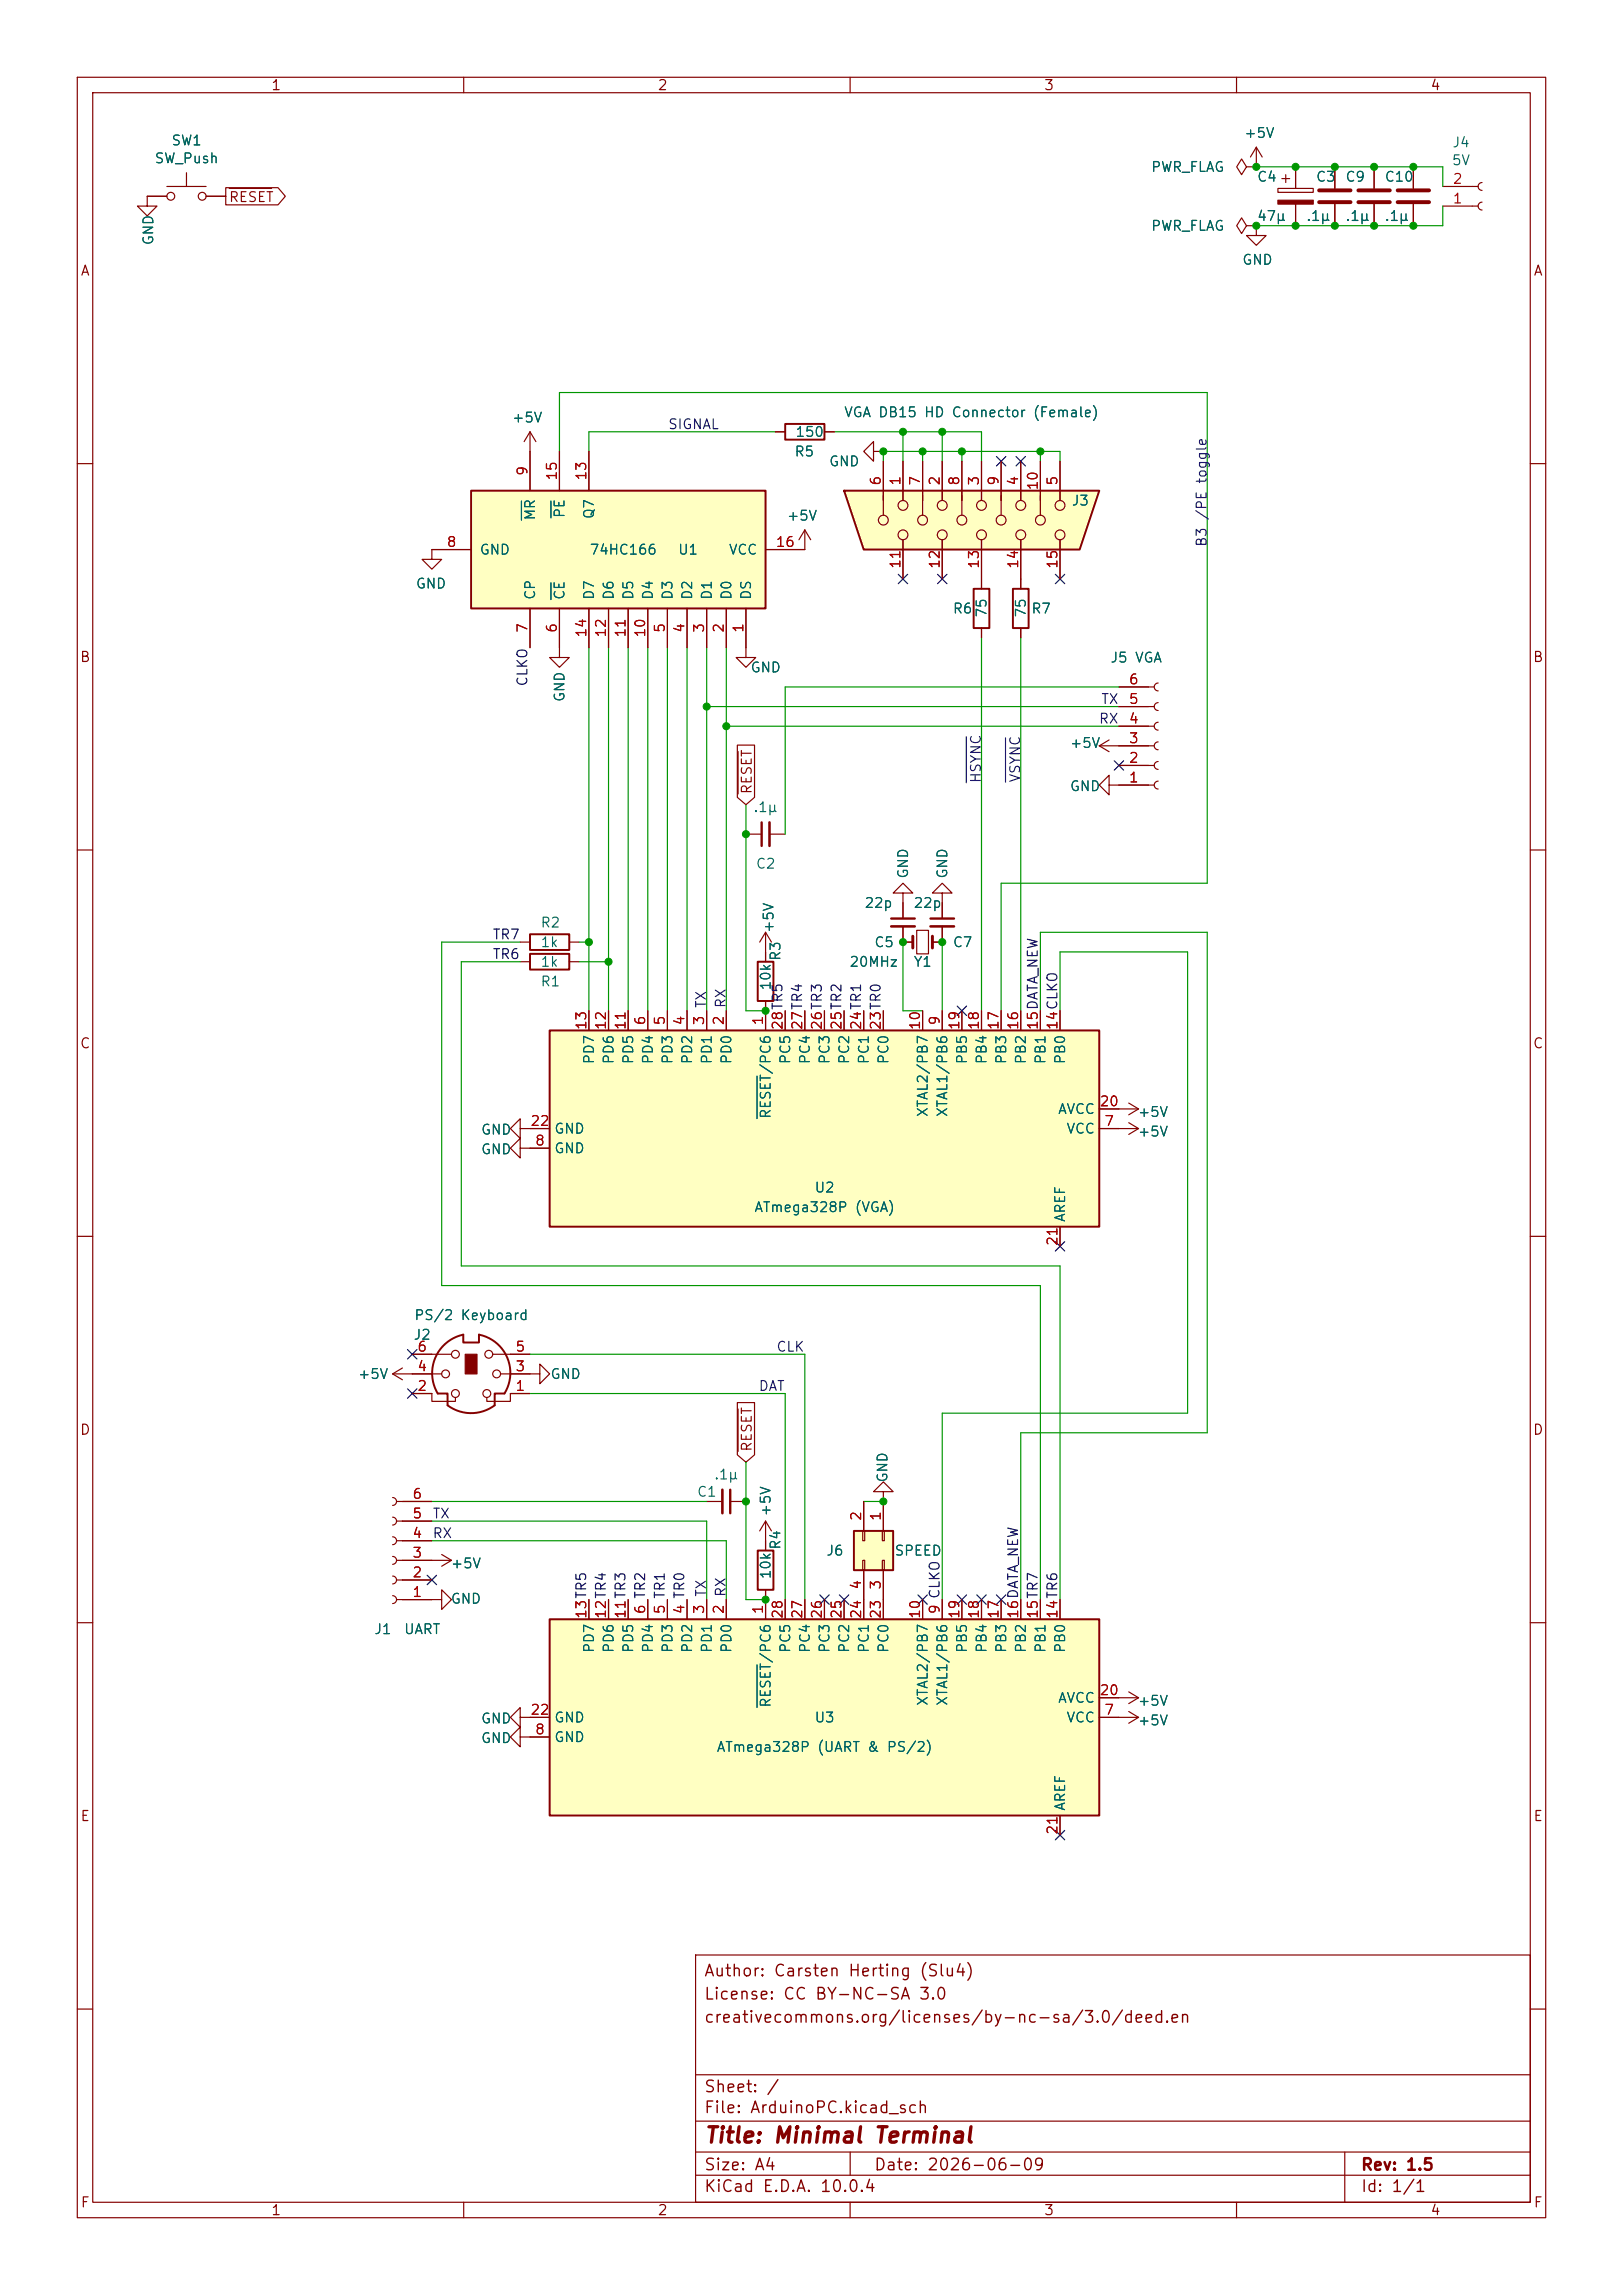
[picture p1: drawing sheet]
<svg xmlns="http://www.w3.org/2000/svg" width="210mm" height="297mm" viewBox="0 0 210 297" stroke-linecap="round" stroke-linejoin="round" font-family="sans-serif">
<defs><g id="words">
<text font-size="2" fill="#840000" x="91" y="277.8">Title: Minimal Terminal</text>
<g font-size="1.5" fill="#840000">
<text x="91" y="256.1">Author: Carsten Herting (Slu4)</text>
<text x="91" y="262.1">creativecommons.org/licenses/by-nc-sa/3.0/deed.en</text>
<text x="91" y="259.1">License: CC BY-NC-SA 3.0</text>
<text x="91" y="273.8">File: ArduinoPC.kicad_sch</text>
<text x="91" y="271.1">Sheet: /</text>
<text x="91" y="281.2">Size: A4</text>
<text x="113" y="281.2">Date: 2026-06-09</text>
<text x="176" y="281.2">Rev: 1.5</text>
<text x="91" y="284">KiCad E.D.A. 10.0.4</text>
<text x="176" y="284">Id: 1/1</text>
</g>
<g font-size="1.3" fill="#840000">
<text x="35" y="12">1</text>
<text x="85" y="12">2</text>
<text x="135" y="12">3</text>
<text x="185" y="12">4</text>
<text x="29.5" y="26.5">RESET</text>
<text x="10.3" y="36">A</text>
<text x="198.4" y="36">A</text>
<text x="10.3" y="86">B</text>
<text x="198.3" y="86">B</text>
<text x="97.6" y="102.9" transform="rotate(-90 97.6 102.9)">RESET</text>
<text x="10.3" y="136">C</text>
<text x="198.3" y="136">C</text>
<text x="10.3" y="186">D</text>
<text x="198.3" y="186">D</text>
<text x="97.6" y="188" transform="rotate(-90 97.6 188)">RESET</text>
<text x="10.3" y="236">E</text>
<text x="198.3" y="236">E</text>
<text x="10.3" y="286">F</text>
<text x="35" y="287">1</text>
<text x="85" y="287">2</text>
<text x="135" y="287">3</text>
<text x="185" y="287">4</text>
<text x="198.4" y="286">F</text>
</g>
<g font-size="1.3" fill="#006464">
<text x="19.9" y="21.4">SW_Push</text>
<text x="22.1" y="19.1">SW1</text>
<text x="148.9" y="22.6">PWR_FLAG</text>
<text x="160.9" y="18.2">+5V</text>
<text x="162.6" y="23.8">C4</text>
<text x="170.2" y="23.8">C3</text>
<text x="174" y="23.8">C9</text>
<text x="179.1" y="23.8">C10</text>
<text x="187.8" y="21.7">5V</text>
<text x="187.8" y="19.4">J4</text>
<text x="162.6" y="28.9">47µ</text>
<text x="168.9" y="28.9">.1µ</text>
<text x="174" y="28.9">.1µ</text>
<text x="179.1" y="28.9">.1µ</text>
<text x="20.1" y="31.8" transform="rotate(-90 20.1 31.8)">GND</text>
<text x="148.9" y="30.2">PWR_FLAG</text>
<text x="160.7" y="34.6">GND</text>
<text x="66.2" y="55">+5V</text>
<text x="102.7" y="59.4">R5</text>
<text x="102.8" y="56.9">150</text>
<text x="109.1" y="54.3">VGA DB15 HD Connector (Female)</text>
<text x="107.2" y="60.7">GND</text>
<text x="138.6" y="65.7">J3</text>
<text x="69.6" y="67.4" transform="rotate(-90 69.6 67.4)">MR</text>
<text x="73.4" y="67.1" transform="rotate(-90 73.4 67.1)">PE</text>
<text x="77.2" y="67.3" transform="rotate(-90 77.2 67.3)">Q7</text>
<text x="101.7" y="67.7">+5V</text>
<text x="53.7" y="76.5">GND</text>
<text x="62" y="72.1">GND</text>
<text x="69.6" y="77.7" transform="rotate(-90 69.6 77.7)">CP</text>
<text x="73.4" y="77.7" transform="rotate(-90 73.4 77.7)">CE</text>
<text x="76.2" y="72.1">74HC166</text>
<text x="77.2" y="77.7" transform="rotate(-90 77.2 77.7)">D7</text>
<text x="79.7" y="77.7" transform="rotate(-90 79.7 77.7)">D6</text>
<text x="82.3" y="77.7" transform="rotate(-90 82.3 77.7)">D5</text>
<text x="84.8" y="77.7" transform="rotate(-90 84.8 77.7)">D4</text>
<text x="87.3" y="77.7" transform="rotate(-90 87.3 77.7)">D3</text>
<text x="87.6" y="72.1">U1</text>
<text x="89.9" y="77.7" transform="rotate(-90 89.9 77.7)">D2</text>
<text x="92.4" y="77.7" transform="rotate(-90 92.4 77.7)">D1</text>
<text x="94.2" y="72.1">VCC</text>
<text x="95" y="77.7" transform="rotate(-90 95 77.7)">D0</text>
<text x="97.5" y="77.7" transform="rotate(-90 97.5 77.7)">DS</text>
<text x="123.2" y="79.7">R6</text>
<text x="128" y="80" transform="rotate(-90 128 80)">75</text>
<text x="133.1" y="80" transform="rotate(-90 133.1 80)">75</text>
<text x="133.4" y="79.7">R7</text>
<text x="97" y="87.3">GND</text>
<text x="143.6" y="86.1">J5 VGA</text>
<text x="73.4" y="90.9" transform="rotate(-90 73.4 90.9)">GND</text>
<text x="138.3" y="97.1">+5V</text>
<text x="97.4" y="105.4">.1µ</text>
<text x="138.3" y="102.7">GND</text>
<text x="97.7" y="112.7">C2</text>
<text x="117.8" y="113.8" transform="rotate(-90 117.8 113.8)">GND</text>
<text x="122.9" y="113.8" transform="rotate(-90 122.9 113.8)">GND</text>
<text x="111.8" y="117.8">22p</text>
<text x="118.1" y="117.8">22p</text>
<text x="69.9" y="120.4">R2</text>
<text x="69.9" y="125.4">1k</text>
<text x="69.9" y="122.9">1k</text>
<text x="100.4" y="120.8" transform="rotate(-90 100.4 120.8)">+5V</text>
<text x="101.3" y="124.5" transform="rotate(-90 101.3 124.5)">R3</text>
<text x="109.8" y="125.4">20MHz</text>
<text x="113" y="122.9">C5</text>
<text x="118.1" y="125.4">Y1</text>
<text x="123.2" y="122.9">C7</text>
<text x="69.9" y="128">R1</text>
<text x="100" y="128.3" transform="rotate(-90 100 128.3)">10k</text>
<text x="77.2" y="137.8" transform="rotate(-90 77.2 137.8)">PD7</text>
<text x="79.7" y="137.8" transform="rotate(-90 79.7 137.8)">PD6</text>
<text x="82.3" y="137.8" transform="rotate(-90 82.3 137.8)">PD5</text>
<text x="84.8" y="137.8" transform="rotate(-90 84.8 137.8)">PD4</text>
<text x="87.3" y="137.8" transform="rotate(-90 87.3 137.8)">PD3</text>
<text x="89.9" y="137.8" transform="rotate(-90 89.9 137.8)">PD2</text>
<text x="92.4" y="137.8" transform="rotate(-90 92.4 137.8)">PD1</text>
<text x="95" y="137.8" transform="rotate(-90 95 137.8)">PD0</text>
<text x="102.6" y="137.8" transform="rotate(-90 102.6 137.8)">PC5</text>
<text x="105.1" y="137.8" transform="rotate(-90 105.1 137.8)">PC4</text>
<text x="107.7" y="137.8" transform="rotate(-90 107.7 137.8)">PC3</text>
<text x="110.2" y="137.8" transform="rotate(-90 110.2 137.8)">PC2</text>
<text x="112.7" y="137.8" transform="rotate(-90 112.7 137.8)">PC1</text>
<text x="115.3" y="137.8" transform="rotate(-90 115.3 137.8)">PC0</text>
<text x="125.4" y="137.8" transform="rotate(-90 125.4 137.8)">PB5</text>
<text x="128" y="137.8" transform="rotate(-90 128 137.8)">PB4</text>
<text x="130.5" y="137.8" transform="rotate(-90 130.5 137.8)">PB3</text>
<text x="133.1" y="137.8" transform="rotate(-90 133.1 137.8)">PB2</text>
<text x="135.6" y="137.8" transform="rotate(-90 135.6 137.8)">PB1</text>
<text x="138.1" y="137.8" transform="rotate(-90 138.1 137.8)">PB0</text>
<text x="62.1" y="149.7">GND</text>
<text x="62.1" y="147.1">GND</text>
<text x="71.6" y="149.6">GND</text>
<text x="71.6" y="147">GND</text>
<text x="100" y="144.9" transform="rotate(-90 100 144.9)">RESET/PC6</text>
<text x="120.4" y="144.6" transform="rotate(-90 120.4 144.6)">XTAL2/PB7</text>
<text x="122.9" y="144.6" transform="rotate(-90 122.9 144.6)">XTAL1/PB6</text>
<text x="136.8" y="144.5">AVCC</text>
<text x="137.9" y="147">VCC</text>
<text x="147.1" y="144.9">+5V</text>
<text x="147.1" y="147.4">+5V</text>
<text x="105.3" y="154.6">U2</text>
<text x="97.5" y="157.2">ATmega328P (VGA)</text>
<text x="138.1" y="158.2" transform="rotate(-90 138.1 158.2)">AREF</text>
<text x="53.4" y="173.7">J2</text>
<text x="53.5" y="171.2">PS/2 Keyboard</text>
<text x="46.2" y="178.8">+5V</text>
<text x="71.1" y="178.8">GND</text>
<text x="92.3" y="191.8">.1µ</text>
<text x="115.1" y="192" transform="rotate(-90 115.1 192)">GND</text>
<text x="90.1" y="194">C1</text>
<text x="100" y="196.3" transform="rotate(-90 100 196.3)">+5V</text>
<text x="58.2" y="203.3">+5V</text>
<text x="101.3" y="200.7" transform="rotate(-90 101.3 200.7)">R4</text>
<text x="106.8" y="201.6">J6</text>
<text x="115.7" y="201.6">SPEED</text>
<text x="58.2" y="207.9">GND</text>
<text x="100" y="204.5" transform="rotate(-90 100 204.5)">10k</text>
<text x="48.3" y="211.8">J1</text>
<text x="52.2" y="211.8">UART</text>
<text x="77.2" y="214" transform="rotate(-90 77.2 214)">PD7</text>
<text x="79.7" y="214" transform="rotate(-90 79.7 214)">PD6</text>
<text x="82.3" y="214" transform="rotate(-90 82.3 214)">PD5</text>
<text x="84.8" y="214" transform="rotate(-90 84.8 214)">PD4</text>
<text x="87.3" y="214" transform="rotate(-90 87.3 214)">PD3</text>
<text x="89.9" y="214" transform="rotate(-90 89.9 214)">PD2</text>
<text x="92.4" y="214" transform="rotate(-90 92.4 214)">PD1</text>
<text x="95" y="214" transform="rotate(-90 95 214)">PD0</text>
<text x="102.6" y="214" transform="rotate(-90 102.6 214)">PC5</text>
<text x="105.1" y="214" transform="rotate(-90 105.1 214)">PC4</text>
<text x="107.7" y="214" transform="rotate(-90 107.7 214)">PC3</text>
<text x="110.2" y="214" transform="rotate(-90 110.2 214)">PC2</text>
<text x="112.7" y="214" transform="rotate(-90 112.7 214)">PC1</text>
<text x="115.3" y="214" transform="rotate(-90 115.3 214)">PC0</text>
<text x="125.4" y="214" transform="rotate(-90 125.4 214)">PB5</text>
<text x="128" y="214" transform="rotate(-90 128 214)">PB4</text>
<text x="130.5" y="214" transform="rotate(-90 130.5 214)">PB3</text>
<text x="133.1" y="214" transform="rotate(-90 133.1 214)">PB2</text>
<text x="135.6" y="214" transform="rotate(-90 135.6 214)">PB1</text>
<text x="138.1" y="214" transform="rotate(-90 138.1 214)">PB0</text>
<text x="100" y="221.1" transform="rotate(-90 100 221.1)">RESET/PC6</text>
<text x="120.4" y="220.8" transform="rotate(-90 120.4 220.8)">XTAL2/PB7</text>
<text x="122.9" y="220.8" transform="rotate(-90 122.9 220.8)">XTAL1/PB6</text>
<text x="136.8" y="220.7">AVCC</text>
<text x="147.1" y="221.1">+5V</text>
<text x="62.1" y="223.3">GND</text>
<text x="62.1" y="225.9">GND</text>
<text x="71.6" y="225.8">GND</text>
<text x="71.6" y="223.2">GND</text>
<text x="92.6" y="227">ATmega328P (UART &amp; PS/2)</text>
<text x="105.3" y="223.2">U3</text>
<text x="137.9" y="223.2">VCC</text>
<text x="147.1" y="223.6">+5V</text>
<text x="138.1" y="234.4" transform="rotate(-90 138.1 234.4)">AREF</text>
</g>
<g font-size="1.3" fill="#a90000">
<text x="187.9" y="26.6">1</text>
<text x="187.9" y="24.1">2</text>
<text x="68.6" y="61.7" transform="rotate(-90 68.6 61.7)">9</text>
<text x="72.4" y="62.3" transform="rotate(-90 72.4 62.3)">15</text>
<text x="76.2" y="62.3" transform="rotate(-90 76.2 62.3)">13</text>
<text x="114.3" y="62.9" transform="rotate(-90 114.3 62.9)">6</text>
<text x="116.8" y="62.9" transform="rotate(-90 116.8 62.9)">1</text>
<text x="119.4" y="62.9" transform="rotate(-90 119.4 62.9)">7</text>
<text x="121.9" y="62.9" transform="rotate(-90 121.9 62.9)">2</text>
<text x="124.4" y="62.9" transform="rotate(-90 124.4 62.9)">8</text>
<text x="127" y="62.9" transform="rotate(-90 127 62.9)">3</text>
<text x="129.5" y="62.9" transform="rotate(-90 129.5 62.9)">9</text>
<text x="132.1" y="62.9" transform="rotate(-90 132.1 62.9)">4</text>
<text x="134.6" y="63.5" transform="rotate(-90 134.6 63.5)">10</text>
<text x="137.1" y="62.9" transform="rotate(-90 137.1 62.9)">5</text>
<text x="57.7" y="71.1">8</text>
<text x="100.3" y="71.1">16</text>
<text x="116.8" y="73.7" transform="rotate(-90 116.8 73.7)">11</text>
<text x="121.9" y="73.7" transform="rotate(-90 121.9 73.7)">12</text>
<text x="127" y="73.7" transform="rotate(-90 127 73.7)">13</text>
<text x="132.1" y="73.7" transform="rotate(-90 132.1 73.7)">14</text>
<text x="137.1" y="73.7" transform="rotate(-90 137.1 73.7)">15</text>
<text x="68.6" y="82" transform="rotate(-90 68.6 82)">7</text>
<text x="72.4" y="82" transform="rotate(-90 72.4 82)">6</text>
<text x="76.2" y="82.6" transform="rotate(-90 76.2 82.6)">14</text>
<text x="78.7" y="82.6" transform="rotate(-90 78.7 82.6)">12</text>
<text x="81.3" y="82.6" transform="rotate(-90 81.3 82.6)">11</text>
<text x="83.8" y="82.6" transform="rotate(-90 83.8 82.6)">10</text>
<text x="86.3" y="82" transform="rotate(-90 86.3 82)">5</text>
<text x="88.9" y="82" transform="rotate(-90 88.9 82)">4</text>
<text x="91.4" y="82" transform="rotate(-90 91.4 82)">3</text>
<text x="94" y="82" transform="rotate(-90 94 82)">2</text>
<text x="96.5" y="82" transform="rotate(-90 96.5 82)">1</text>
<text x="146" y="88.9">6</text>
<text x="146" y="94">4</text>
<text x="146" y="91.4">5</text>
<text x="146" y="101.6">1</text>
<text x="146" y="99">2</text>
<text x="146" y="96.5">3</text>
<text x="76.2" y="133.4" transform="rotate(-90 76.2 133.4)">13</text>
<text x="78.7" y="133.4" transform="rotate(-90 78.7 133.4)">12</text>
<text x="81.3" y="133.4" transform="rotate(-90 81.3 133.4)">11</text>
<text x="83.8" y="132.8" transform="rotate(-90 83.8 132.8)">6</text>
<text x="86.3" y="132.8" transform="rotate(-90 86.3 132.8)">5</text>
<text x="88.9" y="132.8" transform="rotate(-90 88.9 132.8)">4</text>
<text x="91.4" y="132.8" transform="rotate(-90 91.4 132.8)">3 TX</text>
<text x="91.4" y="132.8" transform="rotate(-90 91.4 132.8)">3</text>
<text x="94" y="132.8" transform="rotate(-90 94 132.8)">2 RX</text>
<text x="94" y="132.8" transform="rotate(-90 94 132.8)">2</text>
<text x="99" y="132.8" transform="rotate(-90 99 132.8)">1</text>
<text x="101.6" y="133.4" transform="rotate(-90 101.6 133.4)">28TR5</text>
<text x="101.6" y="133.4" transform="rotate(-90 101.6 133.4)">28</text>
<text x="104.1" y="133.4" transform="rotate(-90 104.1 133.4)">27TR4</text>
<text x="104.1" y="133.4" transform="rotate(-90 104.1 133.4)">27</text>
<text x="106.7" y="133.4" transform="rotate(-90 106.7 133.4)">26TR3</text>
<text x="106.7" y="133.4" transform="rotate(-90 106.7 133.4)">26</text>
<text x="109.2" y="133.4" transform="rotate(-90 109.2 133.4)">25TR2</text>
<text x="109.2" y="133.4" transform="rotate(-90 109.2 133.4)">25</text>
<text x="111.7" y="133.4" transform="rotate(-90 111.7 133.4)">24TR1</text>
<text x="111.7" y="133.4" transform="rotate(-90 111.7 133.4)">24</text>
<text x="114.3" y="133.4" transform="rotate(-90 114.3 133.4)">23TR0</text>
<text x="114.3" y="133.4" transform="rotate(-90 114.3 133.4)">23</text>
<text x="119.4" y="133.4" transform="rotate(-90 119.4 133.4)">10</text>
<text x="121.9" y="132.8" transform="rotate(-90 121.9 132.8)">9</text>
<text x="124.4" y="133.4" transform="rotate(-90 124.4 133.4)">19</text>
<text x="127" y="133.4" transform="rotate(-90 127 133.4)">18</text>
<text x="129.5" y="133.4" transform="rotate(-90 129.5 133.4)">17</text>
<text x="132.1" y="133.4" transform="rotate(-90 132.1 133.4)">16</text>
<text x="134.6" y="133.4" transform="rotate(-90 134.6 133.4)">15DATA_NEW</text>
<text x="134.6" y="133.4" transform="rotate(-90 134.6 133.4)">15</text>
<text x="137.1" y="133.4" transform="rotate(-90 137.1 133.4)">14CLKO</text>
<text x="137.1" y="133.4" transform="rotate(-90 137.1 133.4)">14</text>
<text x="142.2" y="143.5">20</text>
<text x="68.5" y="146">22</text>
<text x="69.1" y="148.6">8</text>
<text x="142.8" y="146">7</text>
<text x="137.1" y="161.3" transform="rotate(-90 137.1 161.3)">21</text>
<text x="53.9" y="177.8">4</text>
<text x="53.9" y="175.2">6</text>
<text x="66.6" y="177.8">3</text>
<text x="66.6" y="175.2">5</text>
<text x="53.9" y="180.3">2</text>
<text x="66.6" y="180.3">1</text>
<text x="53.3" y="196.8">5</text>
<text x="53.3" y="194.3">6</text>
<text x="111.7" y="196.9" transform="rotate(-90 111.7 196.9)">2</text>
<text x="114.3" y="196.9" transform="rotate(-90 114.3 196.9)">1</text>
<text x="53.3" y="201.9">3</text>
<text x="53.3" y="199.4">4</text>
<text x="53.3" y="207">1</text>
<text x="53.3" y="204.4">2</text>
<text x="76.2" y="209.6" transform="rotate(-90 76.2 209.6)">13TR5</text>
<text x="76.2" y="209.6" transform="rotate(-90 76.2 209.6)">13</text>
<text x="78.7" y="209.6" transform="rotate(-90 78.7 209.6)">12TR4</text>
<text x="78.7" y="209.6" transform="rotate(-90 78.7 209.6)">12</text>
<text x="81.3" y="209.6" transform="rotate(-90 81.3 209.6)">11TR3</text>
<text x="81.3" y="209.6" transform="rotate(-90 81.3 209.6)">11</text>
<text x="83.8" y="209" transform="rotate(-90 83.8 209)">6 TR2</text>
<text x="83.8" y="209" transform="rotate(-90 83.8 209)">6</text>
<text x="86.3" y="209" transform="rotate(-90 86.3 209)">5 TR1</text>
<text x="86.3" y="209" transform="rotate(-90 86.3 209)">5</text>
<text x="88.9" y="209" transform="rotate(-90 88.9 209)">4 TR0</text>
<text x="88.9" y="209" transform="rotate(-90 88.9 209)">4</text>
<text x="91.4" y="209" transform="rotate(-90 91.4 209)">3 TX</text>
<text x="91.4" y="209" transform="rotate(-90 91.4 209)">3</text>
<text x="94" y="209" transform="rotate(-90 94 209)">2 RX</text>
<text x="94" y="209" transform="rotate(-90 94 209)">2</text>
<text x="99" y="209" transform="rotate(-90 99 209)">1</text>
<text x="101.6" y="209.6" transform="rotate(-90 101.6 209.6)">28</text>
<text x="104.1" y="209.6" transform="rotate(-90 104.1 209.6)">27</text>
<text x="106.7" y="209.6" transform="rotate(-90 106.7 209.6)">26</text>
<text x="109.2" y="209.6" transform="rotate(-90 109.2 209.6)">25</text>
<text x="111.7" y="209.6" transform="rotate(-90 111.7 209.6)">24</text>
<text x="111.7" y="205.8" transform="rotate(-90 111.7 205.8)">4</text>
<text x="114.3" y="209.6" transform="rotate(-90 114.3 209.6)">23</text>
<text x="114.3" y="205.8" transform="rotate(-90 114.3 205.8)">3</text>
<text x="119.4" y="209.6" transform="rotate(-90 119.4 209.6)">10</text>
<text x="121.9" y="209" transform="rotate(-90 121.9 209)">9 CLKO</text>
<text x="121.9" y="209" transform="rotate(-90 121.9 209)">9</text>
<text x="124.4" y="209.6" transform="rotate(-90 124.4 209.6)">19</text>
<text x="127" y="209.6" transform="rotate(-90 127 209.6)">18</text>
<text x="129.5" y="209.6" transform="rotate(-90 129.5 209.6)">17</text>
<text x="132.1" y="209.6" transform="rotate(-90 132.1 209.6)">16DATA_NEW</text>
<text x="132.1" y="209.6" transform="rotate(-90 132.1 209.6)">16</text>
<text x="134.6" y="209.6" transform="rotate(-90 134.6 209.6)">15TR7</text>
<text x="134.6" y="209.6" transform="rotate(-90 134.6 209.6)">15</text>
<text x="137.1" y="209.6" transform="rotate(-90 137.1 209.6)">14TR6</text>
<text x="137.1" y="209.6" transform="rotate(-90 137.1 209.6)">14</text>
<text x="142.2" y="219.7">20</text>
<text x="68.5" y="222.2">22</text>
<text x="69.1" y="224.8">8</text>
<text x="142.8" y="222.2">7</text>
<text x="137.1" y="237.5" transform="rotate(-90 137.1 237.5)">21</text>
</g>
<g font-size="1.3" fill="#0000c2">
<text x="86.4" y="55.9">SIGNAL</text>
<text x="156.4" y="70.9" transform="rotate(-90 156.4 70.9)">B3 /PE toggle</text>
<text x="142.1" y="94">RX</text>
<text x="142.4" y="91.4">TX</text>
<text x="127.2" y="101.4" transform="rotate(-90 127.2 101.4)">HSYNC</text>
<text x="132.3" y="101.4" transform="rotate(-90 132.3 101.4)">VSYNC</text>
<text x="100.4" y="175.2">CLK</text>
<text x="98.1" y="180.3">DAT</text>
<text x="55.9" y="196.8">TX</text>
<text x="55.9" y="199.4">RX</text>
</g>
<g font-size="1.3" fill="#0f0f0f">
<text x="68.5" y="88.9" transform="rotate(-90 68.5 88.9)">CLKO</text>
<text x="63.7" y="124.4">TR6</text>
<text x="63.7" y="121.9">TR7</text>
</g>
</g></defs>
<g fill="none" stroke="#840000" stroke-width=".15">
<path d="M10 10h190v277h-190zM12 12h186v273h-186zM60 10v2M110 10v2M160 10v2M21.6 25.4h-2.6v1.3h1.3l-1.3 1.2-1.2-1.2h1.2M21.6 24.1h5.1M24.1 22.4v1.7M26.7 25.4h2.5M68.6 55.9l.7 1.3M68.6 55.9l-.8 1.3M68.6 55.9v2.5"/>
<path d="M100.3 55.9h1.3M106.7 55.9h1.2M10 60h2M55.9 71.1v1.3h-1.3l1.3 1.3 1.2-1.3h-1.2M132.1 74.9v1.3M198 60h2M96.5 83.8v1.3h-1.3l1.3 1.3 1.3-1.3h-1.3M132.1 81.3v1.3M10 110h2M198 110h2M10 160h2M198 160h2"/>
<path d="M10 210h2M198 210h2M67.3 222.2v-1.2l-1.3 1.2 1.3 1.3v-1.3h1.3M67.3 224.8v-1.3l-1.3 1.3 1.3 1.3v-1.3h1.3M90 253h108v32h-108zM10 260h2M90 278.5h108M90 274.5h108M90 268.5h108M110 278.5v3M174 278.5v6.5M198 260h2"/>
<path d="M60 285v2M90 281.5h108M110 285v2M160 285v2"/>
<circle cx="22.1" cy="25.4" r=".51"/>
<circle cx="26.2" cy="25.4" r=".51"/>
</g>
<path d="M101.6 54.9h5.1v2h-5.1zM131.1 76.2h2v5.1h-2z" fill="none" stroke="#840000" stroke-width=".25"/>
<path d="M71.1 209.6h71.1v25.3h-71.1z" fill="#ffffc2"/>
<path d="M71.1 209.6h71.1v25.3h-71.1z" fill="none" stroke="#840000" stroke-width=".25"/>
<g fill="none" stroke="#840000" stroke-width=".15">
<path d="M162.6 29.2v1.3h1.2l-1.2 1.3-1.3-1.3h1.3M113 58.4v-1.2l-1.2 1.2 1.2 1.3v-1.3h1.3M142.2 96.5h7.2M142.2 96.5l1.3 .8M143.5 95.8l-1.3 .7M144.8 99.1h4.6M144.8 94h4.6M144.8 91.4h4.6M144.8 88.9h4.6M149.9 98.6a.51 .51 0 0 0-.5 .5 .51 .51 0 0 0 .5 .5M149.9 96a.51 .51 0 0 0-.5 .5 .51 .51 0 0 0 .5 .5M149.9 93.5a.51 .51 0 0 0-.5 .5 .51 .51 0 0 0 .5 .5"/>
<path d="M149.9 90.9a.51 .51 0 0 0-.5 .5 .51 .51 0 0 0 .5 .5M149.9 88.4a.51 .51 0 0 0-.5 .5 .51 .51 0 0 0 .5 .5M143.5 101.6v-1.3l-1.3 1.3 1.3 1.3v-1.3h5.9M149.9 101.1a.51 .51 0 0 0-.5 .5 .51 .51 0 0 0 .5 .5M114.3 193h1.3l-1.3-1.2-1.3 1.2h1.3v1.3M76.2 207v2.6M78.7 207v2.6M81.3 207v2.6M83.8 207v2.6M86.4 207v2.6M88.9 207v2.6M91.4 207v2.6"/>
<path d="M94 207v2.6M99.1 207v2.6M101.6 207v2.6M104.1 207v2.6M106.7 207v2.6M109.2 207v2.6M111.8 207v2.6M114.3 207v2.6M119.4 207v2.6M121.9 207v2.6M124.5 207v2.6M127 207v2.6"/>
<path d="M129.5 207v2.6M132.1 207v2.6M134.6 207v2.6M137.2 207v2.6M142.2 219.7h2.6M68.6 222.2h2.5M68.6 224.8h2.5M137.2 234.9v2.6M142.2 222.2h2.6"/>
</g>
<path d="M98 215.5v5.5" fill="none" stroke="#006464" stroke-width=".15"/>
<path d="M109.2 63.5h33l-2.5 7.6h-27.9z" fill="#ffffc2"/>
<path d="M109.2 63.5h33l-2.5 7.6h-27.9zM68.6 123.4h5.1v2.1h-5.1z" fill="none" stroke="#840000" stroke-width=".25"/>
<g fill="none" stroke="#840000" stroke-width=".15">
<path d="M162.6 19.1l-.8 1.2M162.6 19.1l.7 1.2M162.6 19.1v2.5M161.3 29.2l-.6-1-.7 1 .7 1 .6-1h1.3M161.3 21.6l-.6-1-.7 1 .7 1 .6-1h1.3M162.6 29.2h.1M162.6 21.6h.1M177.8 21.6v2.8M177.8 26.4v2.8M182.9 21.6v2.8M182.9 26.4v2.8M186.7 26.7h4.6"/>
<path d="M186.7 24.1h4.6M191.8 26.2a.51 .51 0 0 0-.5 .5 .51 .51 0 0 0 .5 .5M191.8 23.6a.51 .51 0 0 0-.5 .5 .51 .51 0 0 0 .5 .5M114.3 59.7v7M116.8 59.7v5.1M119.4 59.7v7M121.9 59.7v5.1M124.5 59.7v7M127 59.7v5.1M129.5 59.7v7M132.1 59.7v5.1M134.6 59.7v7"/>
<path d="M137.2 59.7v5.1M104.1 68.6l.8 1.3M104.1 68.6l-.7 1.3M104.1 68.6v2.5M116.8 69.9v5M121.9 69.9v5M127 69.9v5M132.1 69.9v5M137.2 69.9v5M116.8 115.6h1.3l-1.3-1.3-1.2 1.3h1.2v3.3M116.8 119.9v2h1.3M121.9 115.6h1.3l-1.3-1.3-1.3 1.3h1.3v3.3"/>
<path d="M121.9 119.9v2h-1.3M67.3 124.5h1.3M73.7 124.5h1.2M118.6 120.4h1.5v3h-1.5zM144.8 219.7h2.5M146 218.9l1.3 .8M147.3 219.7l-1.3 .8M144.8 222.2h2.5M146 221.5l1.3 .7M147.3 222.2l-1.3 .8"/>
<circle cx="114.3" cy="67.3" r=".63"/>
<circle cx="116.8" cy="65.4" r=".63"/>
<circle cx="116.8" cy="69.2" r=".63"/>
<circle cx="119.4" cy="67.3" r=".63"/>
<circle cx="121.9" cy="69.2" r=".63"/>
<circle cx="121.9" cy="65.4" r=".63"/>
<circle cx="124.5" cy="67.3" r=".63"/>
<circle cx="127" cy="69.2" r=".63"/>
<circle cx="127" cy="65.4" r=".63"/>
<circle cx="129.5" cy="67.3" r=".63"/>
<circle cx="132.1" cy="69.2" r=".63"/>
<circle cx="132.1" cy="65.4" r=".63"/>
<circle cx="134.6" cy="67.3" r=".63"/>
<circle cx="137.2" cy="69.2" r=".63"/>
<circle cx="137.2" cy="65.4" r=".63"/>
</g>
<path d="M115.3 118.9h3.1M120.4 118.9h3" fill="none" stroke="#840000" stroke-width=".3"/>
<path d="M115.3 119.9h3.1M120.4 119.9h3" fill="none" stroke="#840000" stroke-width=".33"/>
<path d="M118.1 121.2v1.5M120.6 121.2v1.5" fill="none" stroke="#840000" stroke-width=".38"/>
<path d="M175.8 24.6h4M175.8 26.2h4M180.8 24.6h4.1M180.8 26.2h4.1" fill="none" stroke="#840000" stroke-width=".51"/>
<path d="M61 63.5h38.1v15.2h-38.1z" fill="#ffffc2"/>
<path d="M61 63.5h38.1v15.2h-38.1zM126 76.2h2v5.1h-2zM68.6 120.9h5.1v2h-5.1zM57.3 174.2l.6-.6 .8-.4 1.2-.5v1h2.1v-1a5.1 5.1 0 0 1 3.3 7.6h-1.3v1.6a5.1 5.1 0 0 1-6.1 0v-1.6h-1.3a5.1 5.1 0 0 1 .7-6.1z" fill="none" stroke="#840000" stroke-width=".25"/>
<g fill="none" stroke="#840000" stroke-width=".15">
<path d="M165.4 24.4h4.5v.5h-4.5zM165.9 23.1h1M166.4 22.6v1M167.6 21.6v2.8M167.6 26.4v2.8M172.7 21.6v2.8M172.7 26.4v2.8M68.6 58.4v5.1M72.4 58.4v5.1M76.2 58.4v5.1M55.9 71.1h5.1M68.6 78.7v5.1"/>
<path d="M72.4 78.7v6.4h1.3l-1.3 1.3-1.3-1.3h1.3M76.2 78.7v5.1M78.7 78.7v5.1M81.3 78.7v5.1M83.8 78.7v5.1M86.4 78.7v5.1M88.9 78.7v5.1M91.4 78.7v5.1M94 78.7v5.1M96.5 78.7v5.1M99.1 71.1h5M127 74.9v1.3"/>
<path d="M127 81.3v1.3M96.5 108h2.1M99.6 108h2M67.3 121.9h1.3M73.7 121.9h1.2M99.1 120.7l-.8 1.2M99.1 120.7l.7 1.2M99.1 120.7v2.5M67.3 148.6v-1.3l-1.3 1.3 1.3 1.3v-1.3h1.3M67.3 146.1v-1.3l-1.3 1.3 1.3 1.2v-1.2h1.3M144.8 143.5h2.5M146 142.7l1.3 .8"/>
<path d="M147.3 143.5l-1.3 .8M50.8 177.8h6.3M50.8 177.8l1.3 .8M52.1 177l-1.3 .8M53.3 175.3h5.1M63.8 175.3h4.8M64.8 177.8h5v1.3l1.3-1.3-1.3-1.3v1.3M50.8 198.9a.51 .51 0 0 1 .5 .5 .51 .51 0 0 1-.5 .5M50.8 196.3a.51 .51 0 0 1 .5 .6 .51 .51 0 0 1-.5 .5M50.8 193.8a.51 .51 0 0 1 .5 .5 .51 .51 0 0 1-.5 .5M51.3 199.4h4.6M51.3 196.9h4.6"/>
<path d="M51.3 194.3h4.6M53.3 180.3h2.6v1.1h3v-.6M68.6 180.3h-2.6v1.1h-3v-.6M91.4 194.3h2.1M94.5 194.3h2M50.8 206.5a.51 .51 0 0 1 .5 .5 .51 .51 0 0 1-.5 .5M50.8 204a.51 .51 0 0 1 .5 .5 .51 .51 0 0 1-.5 .5M50.8 201.4a.51 .51 0 0 1 .5 .5 .51 .51 0 0 1-.5 .5M51.3 207h5.8v-1.3l1.3 1.3-1.3 1.3v-1.3M51.3 201.9h7.1M51.3 204.5h4.6M57.1 201.2l1.3 .7"/>
<path d="M58.4 201.9l-1.3 .8"/>
<circle cx="57.7" cy="177.8" r=".51"/>
<circle cx="58.9" cy="175.3" r=".51"/>
<circle cx="63.2" cy="175.3" r=".51"/>
<circle cx="64.3" cy="177.8" r=".51"/>
<circle cx="58.9" cy="180.3" r=".51"/>
<circle cx="63" cy="180.3" r=".51"/>
</g>
<path d="M67.5 64.8v2.5M71.3 64.8v2.2M71.3 75.4v2.2" fill="none" stroke="#006464" stroke-width=".15"/>
<path d="M170.7 24.6h4.1M170.7 26.2h4.1" fill="none" stroke="#840000" stroke-width=".51"/>
<g fill="#840000" stroke="#840000" stroke-width=".15">
<path d="M165.4 25.9h4.5v.5h-4.5z"/>
<path d="M60.2 175.3h1.5v2.5h-1.5z"/>
</g>
<path d="M98.6 106.4v3.1M94.5 192.8v3" fill="none" stroke="#840000" stroke-width=".3"/>
<path d="M99.6 106.4v3.1M93.5 192.8v3" fill="none" stroke="#840000" stroke-width=".33"/>
<path d="M110.5 198.1h5.1v5.1h-5.1z" fill="#ffffc2"/>
<path d="M110.5 198.1h5.1v5.1h-5.1z" fill="none" stroke="#840000" stroke-width=".25"/>
<path d="M144.8 146.1h2.5M146 145.3l1.3 .8M147.3 146.1l-1.3 .7M111.6 198.1h.3v1.3h-.3zM111.8 194.3v3.8M114.2 198.1h.2v1.3h-.2zM114.3 194.3v3.8M111.6 201.9h.3v1.3h-.3zM111.8 203.2v3.8M114.2 201.9h.2v1.3h-.2zM114.3 203.2v3.8" fill="none" stroke="#840000" stroke-width=".15"/>
<path d="M71.1 133.4h71.1v25.4h-71.1z" fill="#ffffc2"/>
<path d="M71.1 133.4h71.1v25.4h-71.1zM98 124.5h2.1v5h-2.1zM98 200.7h2.1v5h-2.1z" fill="none" stroke="#840000" stroke-width=".25"/>
<g fill="none" stroke="#840000" stroke-width=".15">
<path d="M19 25.4h2.6M26.7 25.4h2.5M29.2 24.3h6.8l.9 1.1-.9 1.1h-6.8zM29.7 24.4h5.4M162.6 21.6h.1M162.6 29.2h.1M167.6 21.6v2.8M167.6 26.4v2.8M172.7 21.6v2.8M172.7 26.4v2.8M177.8 21.6v2.8M177.8 26.4v2.8"/>
<path d="M182.9 21.6v2.8M182.9 26.4v2.8M68.6 58.4v5.1M72.4 58.4v5.1M76.2 58.4v5.1M100.3 55.9h1.3M106.7 55.9h1.2M114.3 59.7v5.1M116.8 59.7v5.1M119.4 59.7v5.1M121.9 59.7v5.1M124.5 59.7v5.1"/>
<path d="M127 59.7v5.1M129.5 59.7v5.1M132.1 59.7v5.1M134.6 59.7v5.1M137.2 59.7v5.1M55.9 71.1h5.1M68.6 78.7v5.1M72.4 78.7v5.1M76.2 78.7v5.1M78.7 78.7v5.1M81.3 78.7v5.1M83.8 78.7v5.1"/>
<path d="M86.4 78.7v5.1M88.9 78.7v5.1M91.4 78.7v5.1M94 78.7v5.1M96.5 78.7v5.1M99.1 71.1h5M116.8 69.9v5M121.9 69.9v5M127 69.9v6.3M132.1 69.9v6.3M137.2 69.9v5M95.4 96.4h2.2v6.8l-1.1 .9-1.1-.9z"/>
<path d="M95.5 97.3v5.4M127 81.3v1.3M132.1 81.3v1.3M144.8 99.1h3.8M144.8 96.5h3.8M144.8 94h3.8M144.8 91.4h3.8M144.8 88.9h3.8M116.8 119.9v2h1.3M116.8 116.8v2.1M121.9 116.8v2.1M121.9 119.9v2h-1.3"/>
<path d="M144.8 101.6h3.8M76.2 130.8v2.6M78.7 130.8v2.6M81.3 130.8v2.6M83.8 130.8v2.6M86.4 130.8v2.6M88.9 130.8v2.6M91.4 130.8v2.6M94 130.8v2.6M99.1 123.2v1.3M99.1 129.5v3.9M101.6 130.8v2.6"/>
<path d="M104.1 130.8v2.6M106.7 130.8v2.6M109.2 130.8v2.6M111.8 130.8v2.6M114.3 130.8v2.6M119.4 130.8v2.6M121.9 130.8v2.6M124.5 130.8v2.6M127 130.8v2.6M129.5 130.8v2.6M132.1 130.8v2.6M134.6 130.8v2.6"/>
<path d="M137.2 130.8v2.6M68.6 146.1h2.5M68.6 148.6h2.5M137.2 158.8v2.5M142.2 146.1h2.6M142.2 143.5h2.6M53.3 177.8h2.6M53.3 175.3h2.6M66 177.8h2.6M66 175.3h2.6M52.1 199.4h3.8M52.1 196.9h3.8"/>
<path d="M52.1 194.3h3.8M53.3 180.3h2.6M66 180.3h2.6M95.4 181.5h2.2v6.8l-1.1 .9-1.1-.9zM95.5 182.3v5.5M99.1 196.9v3.8M99.1 196.9l-.8 1.2M99.1 196.9l.7 1.2M111.8 194.3v3.8M114.3 194.3v3.8M52.1 207h3.8M52.1 204.5h3.8"/>
<path d="M52.1 201.9h3.8M76.2 207v2.6M78.7 207v2.6M81.3 207v2.6M83.8 207v2.6M86.4 207v2.6M88.9 207v2.6M91.4 207v2.6M94 207v2.6M99.1 205.7v3.9M101.6 207v2.6M104.1 207v2.6"/>
<path d="M106.7 207v2.6M109.2 207v2.6M111.8 203.2v6.4M114.3 203.2v6.4M119.4 207v2.6M121.9 207v2.6M124.5 207v2.6M127 207v2.6M129.5 207v2.6M132.1 207v2.6M134.6 207v2.6M137.2 207v2.6"/>
<path d="M142.2 219.7h2.6M68.6 222.2h2.5M68.6 224.8h2.5M137.2 234.9v2.6M142.2 222.2h2.6"/>
</g>
<path d="M67.5 64.8v2.5M71.3 64.8v2.2M71.3 75.4v2.2M98 139.3v5.5M98 215.5v5.5" fill="none" stroke="#006464" stroke-width=".15"/>
<g fill="none" stroke="#009600" stroke-width=".15">
<path d="M162.6 21.6h24.1v2.5M186.7 26.7v2.5h-24.1M72.4 58.4v-7.6h83.8v63.5h-26.7v16.5M100.3 55.9h-24.1v2.5M107.9 55.9h19.1v3.8M114.3 59.7v-1.3h22.9v1.3M116.8 55.9v3.8M119.4 58.4v1.3M121.9 55.9v3.8M124.5 58.4v1.3M134.6 58.4v1.3M76.2 83.8v47"/>
<path d="M78.7 83.8v47M81.3 83.8v47M83.8 83.8v47M86.4 83.8v47M88.9 83.8v47M91.4 83.8v47M91.4 91.4h53.4M94 83.8v47M94 94h50.8M127 82.6v48.2M132.1 82.6v48.2M144.8 88.9h-43.2v19.1"/>
<path d="M96.5 104.1v26.7h2.6M67.3 121.9h-10.2v44.5h77.5v40.6M67.3 124.5h-7.6v39.3h77.5v43.2M74.9 121.9h1.3M74.9 124.5h3.8M116.8 121.9v8.9h2.6M121.9 121.9v8.9M134.6 130.8v-10.1h21.6v64.7h-24.1v21.6M137.2 130.8v-7.6h16.5v59.7h-31.8v24.1M68.6 175.3h35.5v31.7M55.9 199.4h38.1v7.6M55.9 196.9h35.5v10.1"/>
<path d="M55.9 194.3h35.5M68.6 180.3h33v26.7M96.5 189.2v17.8h2.6M111.8 194.3h2.5"/>
</g>
<g fill="none" stroke="#000084" stroke-width=".15">
<path d="M128.9 59.1l1.2 1.2M130.1 59.1l-1.2 1.2M131.5 59.1l1.2 1.2M132.7 59.1l-1.2 1.2M116.2 74.3l1.2 1.2M117.4 74.3l-1.2 1.2M121.3 74.3l1.2 1.2M122.5 74.3l-1.2 1.2M136.6 74.3l1.2 1.2M137.8 74.3l-1.2 1.2M144.2 98.5l1.2 1.2M145.4 98.5l-1.2 1.2"/>
<path d="M123.9 130.2l1.2 1.2M125.1 130.2l-1.2 1.2M52.7 179.7l1.2 1.2M52.7 174.7l1.2 1.2M53.9 179.7l-1.2 1.2M53.9 174.7l-1.2 1.2M136.6 160.7l1.2 1.2M137.8 160.7l-1.2 1.2M55.3 203.9l1.2 1.2M56.5 203.9l-1.2 1.2M106.1 206.4l1.2 1.2M107.3 206.4l-1.2 1.2"/>
<path d="M108.6 206.4l1.2 1.2M109.8 206.4l-1.2 1.2M118.8 206.4l1.2 1.2M120 206.4l-1.2 1.2M123.9 206.4l1.2 1.2M125.1 206.4l-1.2 1.2M126.4 206.4l1.2 1.2M127.6 206.4l-1.2 1.2M128.9 206.4l1.2 1.2M130.1 206.4l-1.2 1.2M136.6 236.9l1.2 1.2M137.8 236.9l-1.2 1.2"/>
</g>
<path d="M125 95.3v6M130.1 95.5v5.7" fill="none" stroke="#0000c2" stroke-width=".15"/>
<g fill="#009600" stroke="#009600" stroke-width=".13">
<circle cx="96.5" cy="194.3" r=".46"/>
<circle cx="99.1" cy="207" r=".46"/>
<circle cx="114.3" cy="194.3" r=".46"/>
<circle cx="162.6" cy="29.2" r=".46"/>
<circle cx="167.6" cy="29.2" r=".46"/>
<circle cx="172.7" cy="29.2" r=".46"/>
<circle cx="172.7" cy="21.6" r=".46"/>
<circle cx="177.8" cy="21.6" r=".46"/>
<circle cx="182.9" cy="21.6" r=".46"/>
<circle cx="177.8" cy="29.2" r=".46"/>
<circle cx="182.9" cy="29.2" r=".46"/>
<circle cx="162.6" cy="21.6" r=".46"/>
<circle cx="167.6" cy="21.6" r=".46"/>
<circle cx="114.3" cy="58.4" r=".46"/>
<circle cx="124.5" cy="58.4" r=".46"/>
<circle cx="121.9" cy="55.9" r=".46"/>
<circle cx="91.4" cy="91.4" r=".46"/>
<circle cx="96.5" cy="108" r=".46"/>
<circle cx="94" cy="94" r=".46"/>
<circle cx="119.4" cy="58.4" r=".46"/>
<circle cx="116.8" cy="55.9" r=".46"/>
<circle cx="134.6" cy="58.4" r=".46"/>
<circle cx="99.1" cy="130.8" r=".46"/>
<circle cx="76.2" cy="121.9" r=".46"/>
<circle cx="78.7" cy="124.5" r=".46"/>
<circle cx="121.9" cy="121.9" r=".46"/>
<circle cx="116.8" cy="121.9" r=".46"/>
</g>
<use href="#words"/>
</svg>
